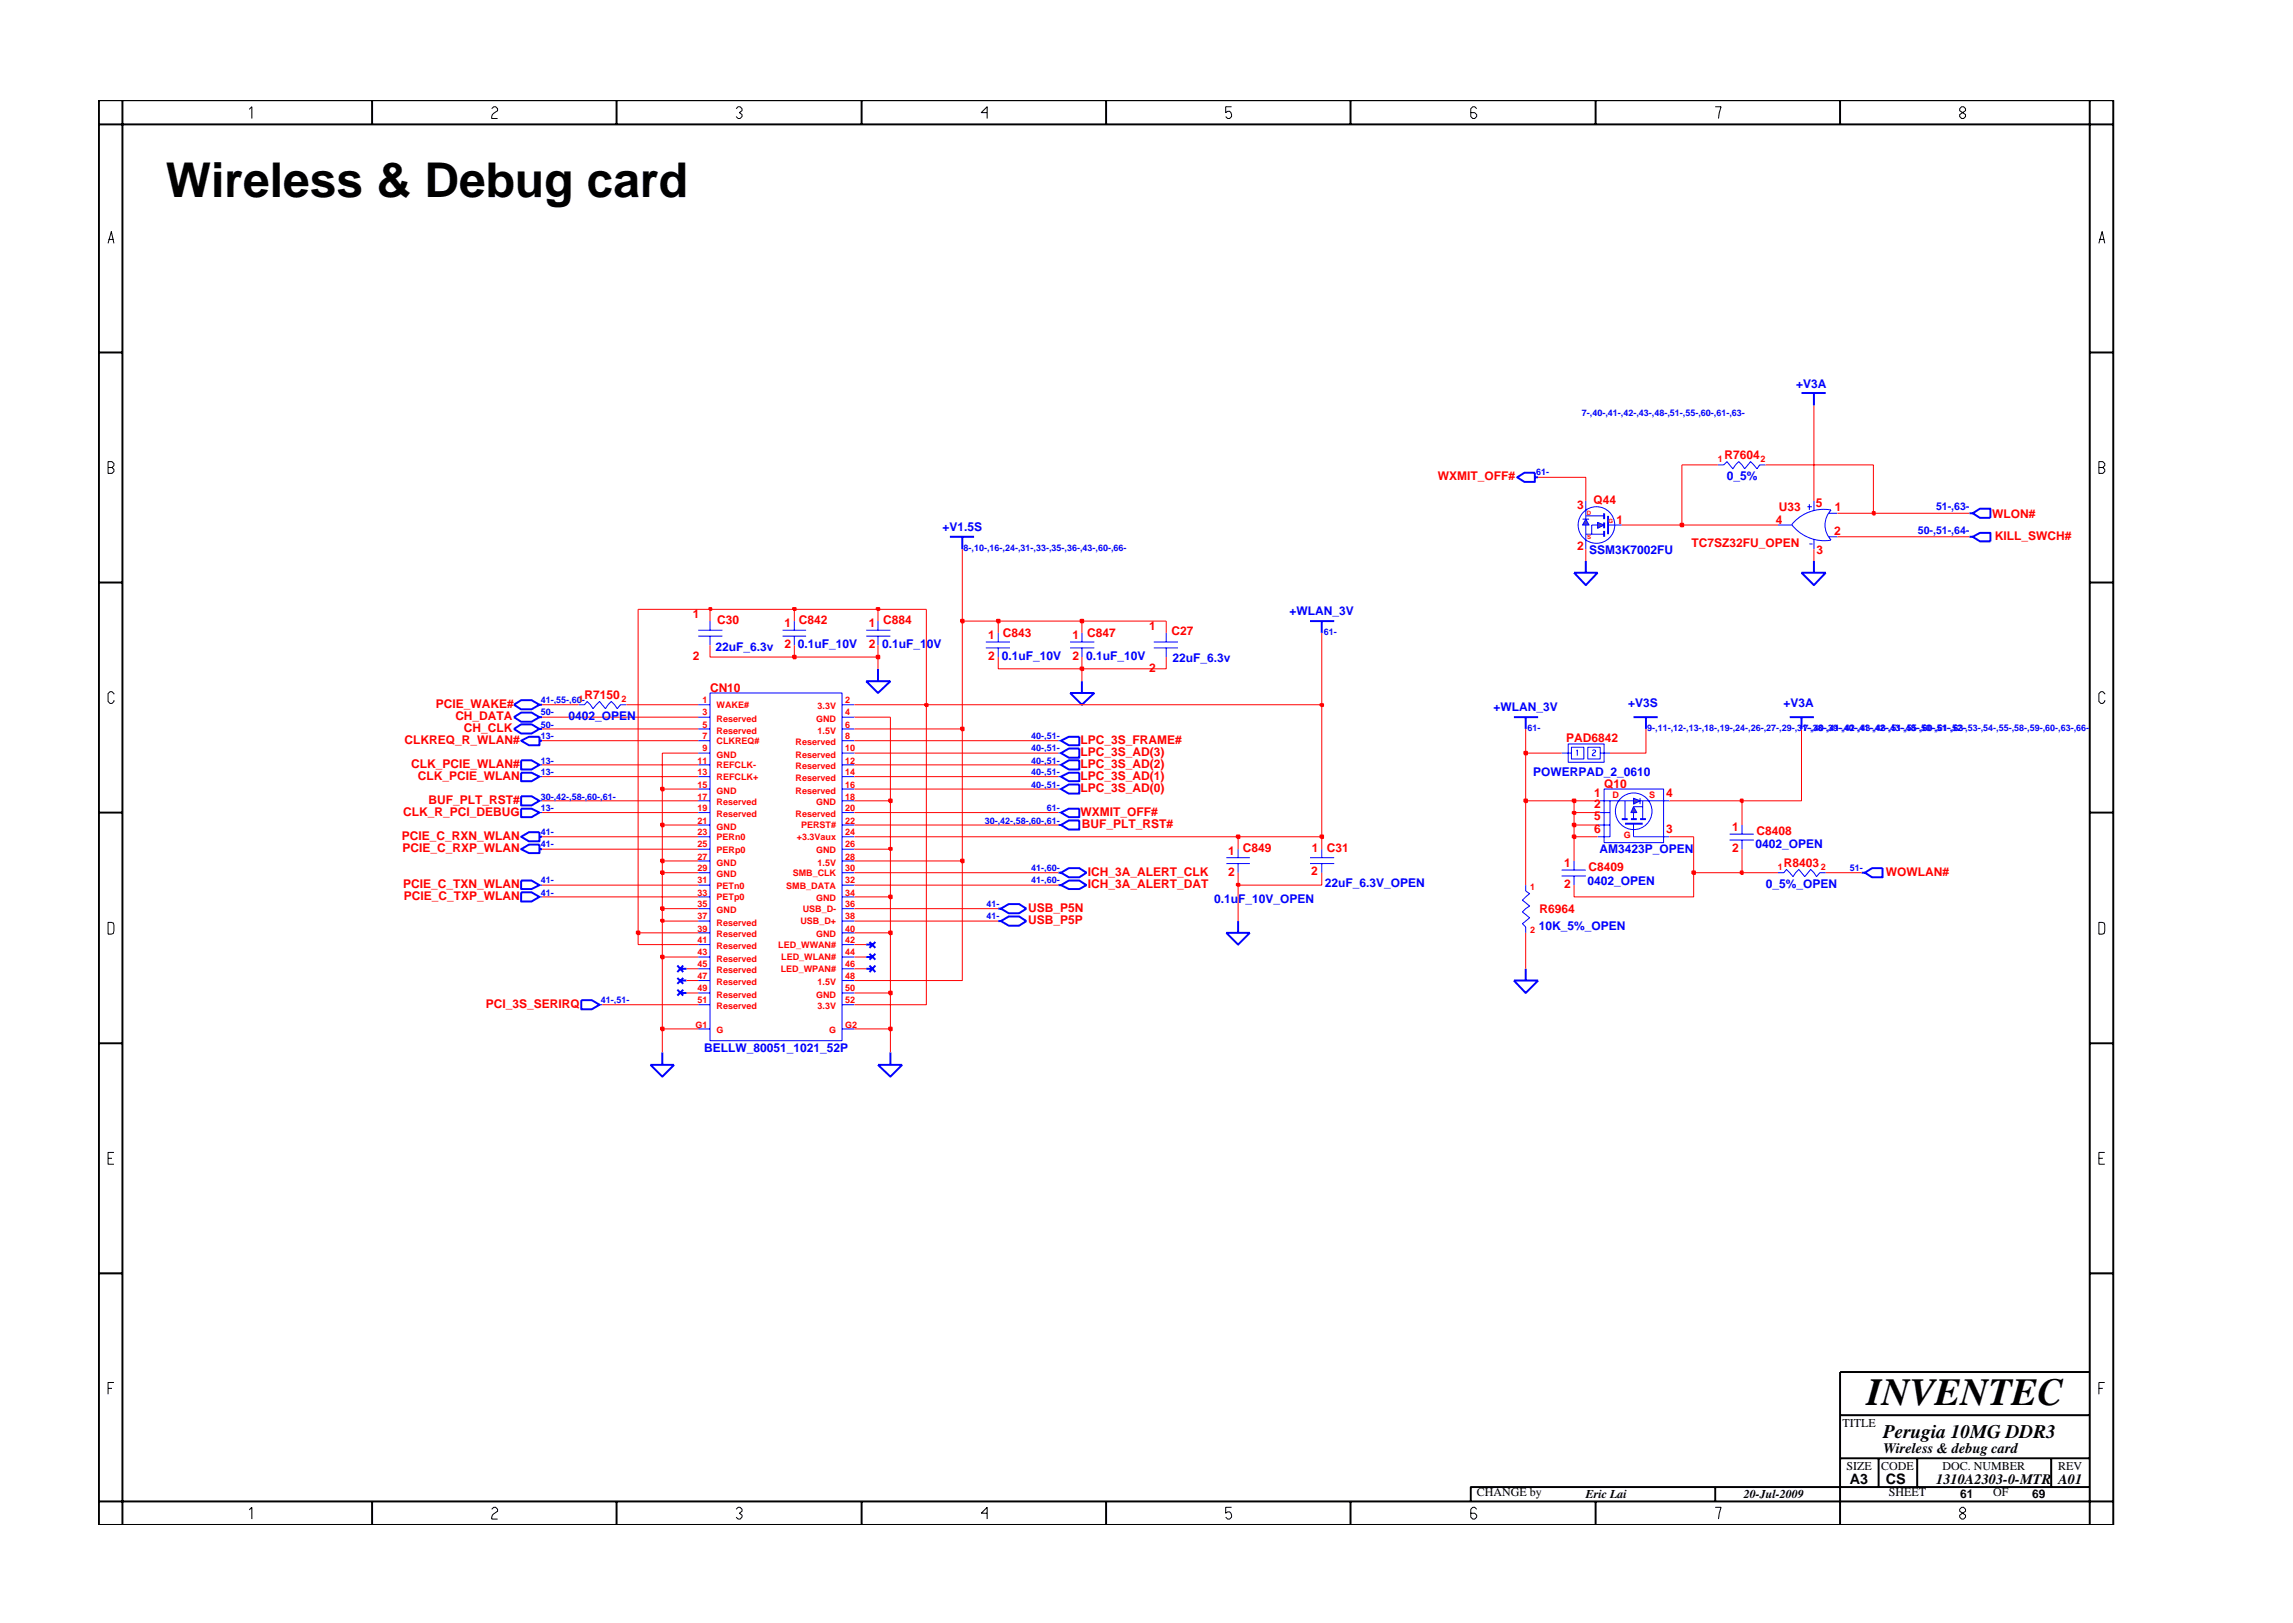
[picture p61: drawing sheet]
<svg xmlns="http://www.w3.org/2000/svg" width="297mm" height="210mm" viewBox="0 0 297 210" stroke-linecap="round" stroke-linejoin="round" font-family="sans-serif">
<defs><g id="words">
<text font-size="6.2" x="21.5" y="25.5">Wireless &amp; Debug card</text>
<text font-size="5" x="241.8" y="182">INVENTEC</text>
<text font-size="2.5" x="244" y="186.3">Perugia 10MG DDR3</text>
<g font-size="1.9">
<text x="244" y="188.2">Wireless &amp; debug card</text>
<text x="239.6" y="192.2">A3</text>
<text x="244.3" y="192.3">CS</text>
<text x="250.8" y="192.2">1310A2303-0-MTR A01</text>
</g>
<g font-size="1.6" fill="#00f">
<text x="232.7" y="50.3">+V3A</text>
<text x="223.7" y="62.2">0_5%</text>
<text x="122.1" y="68.8">+V1.5S</text>
<text x="205.9" y="71.8">SSM3K7002FU</text>
<text x="103.4" y="84">0.1uF_10V</text>
<text x="114.3" y="84">0.1uF_10V</text>
<text x="167.1" y="79.7">+WLAN_3V</text>
<text x="92.7" y="84.3">22uF_6.3v</text>
<text x="129.8" y="85.5">0.1uF_10V</text>
<text x="140.7" y="85.5">0.1uF_10V</text>
<text x="151.9" y="85.8">22uF_6.3v</text>
<text x="73.6" y="93.2">0402_OPEN</text>
<text x="193.5" y="92.1">+WLAN_3V</text>
<text x="210.9" y="91.5">+V3S</text>
<text x="231" y="91.5">+V3A</text>
<text x="198.6" y="100.5">POWERPAD_2_0610</text>
<text x="207.2" y="110.5">AM3423P_OPEN</text>
<text x="227.4" y="109.8">0402_OPEN</text>
<text x="157.3" y="116.9">0.1uF_10V_OPEN</text>
<text x="171.6" y="114.9">22uF_6.3V_OPEN</text>
<text x="205.6" y="114.6">0402_OPEN</text>
<text x="228.7" y="115">0_5%_OPEN</text>
<text x="199.3" y="120.4">10K_5%_OPEN</text>
<text x="91.2" y="136.3">BELLW_80051_1021_52P</text>
</g>
<g font-size="1.6" fill="#f00">
<text x="223.4" y="59.5">R7604</text>
<text x="186.3" y="62.2">WXMIT_OFF#</text>
<text x="204.3" y="66">3</text>
<text x="206.4" y="65.3">Q44</text>
<text x="235.2" y="65.7">5</text>
<text x="204.3" y="71.2">2</text>
<text x="209.4" y="67.8">1</text>
<text x="219.1" y="70.8">TC7SZ32FU_OPEN</text>
<text x="230.1" y="67.8">4</text>
<text x="230.4" y="66.2">U33</text>
<text x="235.3" y="71.7">3</text>
<text x="237.6" y="69.4">2</text>
<text x="237.7" y="66.2">1</text>
<text x="258.1" y="67.1">WLON#</text>
<text x="258.4" y="70">KILL_SWCH#</text>
<text x="89.8" y="80">1</text>
<text x="92.9" y="80.9">C30</text>
<text x="101.6" y="81.2">1 C842</text>
<text x="101.6" y="83.9">2</text>
<text x="112.5" y="81.2">1 C884</text>
<text x="112.5" y="83.9">2</text>
<text x="128" y="82.7">1 C843</text>
<text x="138.9" y="82.7">1 C847</text>
<text x="148.9" y="81.6">1</text>
<text x="151.8" y="82.3">C27</text>
<text x="89.8" y="85.5">2</text>
<text x="92" y="89.6">CN10</text>
<text x="128" y="85.5">2</text>
<text x="138.9" y="85.5">2</text>
<text x="148.9" y="87">2</text>
<text x="56.5" y="91.7">PCIE_WAKE#</text>
<text x="59" y="93.2">CH_DATA</text>
<text x="60.1" y="94.8">CH_CLK</text>
<text x="75.7" y="90.5">R7150</text>
<text x="52.4" y="96.4">CLKREQ_R_WLAN#</text>
<text x="53.3" y="99.5">CLK_PCIE_WLAN#</text>
<text x="54.1" y="101">CLK_PCIE_WLAN</text>
<text x="140" y="101">LPC_3S_AD(1)</text>
<text x="140" y="99.5">LPC_3S_AD(2)</text>
<text x="140" y="97.9">LPC_3S_AD(3)</text>
<text x="140" y="96.4">LPC_3S_FRAME#</text>
<text x="202.9" y="96.1">PAD6842</text>
<text x="52.2" y="105.7">CLK_R_PCI_DEBUG</text>
<text x="55.5" y="104.2">BUF_PLT_RST#</text>
<text x="140" y="105.7">WXMIT_OFF#</text>
<text x="140" y="102.6">LPC_3S_AD(0)</text>
<text x="140.2" y="107.3">BUF_PLT_RST#</text>
<text x="206.5" y="103.2">1</text>
<text x="206.5" y="104.7">2</text>
<text x="206.5" y="106.3">5</text>
<text x="206.5" y="107.9">6</text>
<text x="207.8" y="102.1">Q10</text>
<text x="215.8" y="107.9">3</text>
<text x="215.8" y="103.2">4</text>
<text x="224.4" y="107.6">1</text>
<text x="52.1" y="108.8">PCIE_C_RXN_WLAN</text>
<text x="52.1" y="110.3">PCIE_C_RXP_WLAN</text>
<text x="140.9" y="113.5">ICH_3A_ALERT_CLK</text>
<text x="159.1" y="110.8">1 C849</text>
<text x="159.1" y="113.5">2</text>
<text x="169.9" y="113.4">2</text>
<text x="169.9" y="110.4">1</text>
<text x="171.9" y="110.3">C31</text>
<text x="202.6" y="112.3">1</text>
<text x="205.8" y="112.8">C8409</text>
<text x="224.4" y="110.3">2</text>
<text x="227.5" y="108.1">C8408</text>
<text x="231.1" y="112.3">R8403</text>
<text x="244.3" y="113.5">WOWLAN#</text>
<text x="52.2" y="115">PCIE_C_TXN_WLAN</text>
<text x="52.3" y="116.6">PCIE_C_TXP_WLAN</text>
<text x="133.2" y="118.1">USB_P5N</text>
<text x="133.2" y="119.7">USB_P5P</text>
<text x="140.9" y="115">ICH_3A_ALERT_DAT</text>
<text x="199.4" y="118.3">R6964</text>
<text x="202.6" y="115">2</text>
<text x="63" y="130.6">PCI_3S_SERIRQ</text>
</g>
<g font-size="1.6">
<text x="238.7" y="184.8">TITLE</text>
<text x="239.2" y="190.4">SIZE</text>
<text x="243.7" y="190.4">CODE</text>
<text x="251.6" y="190.4">DOC. NUMBER</text>
<text x="266.6" y="190.4">REV</text>
<text x="191.3" y="193.9">CHANGE by</text>
<text x="205.4" y="194.1">Eric Lai</text>
<text x="225.9" y="194.1">20-Jul-2009</text>
<text x="244.7" y="193.9">SHEET</text>
<text x="253.9" y="194.1">61</text>
<text x="258.2" y="193.9">OF</text>
<text x="263.3" y="194.1">69</text>
</g>
<g font-size="1.4" fill="#00f">
<text x="248.4" y="69.2">50-,51-,64-</text>
<text x="250.8" y="66.1">51-,63-</text>
</g>
<g font-size="1.2" fill="#00f">
<text x="204.9" y="53.9">7-,40-,41-,42-,43-,48-,51-,55-,60-,61-,63-</text>
<text x="199" y="61.6">61-</text>
<text x="124.8" y="71.4">8-,10-,16-,24-,31-,33-,35-,36-,43-,60-,66-</text>
<text x="171.5" y="82.3">61-</text>
<text x="70" y="91.1">41-,55-,60-</text>
<text x="70" y="94.3">50-</text>
<text x="70" y="92.7">50-</text>
<text x="70" y="95.8">13-</text>
<text x="133.6" y="95.8">40-,51-</text>
<text x="197.9" y="94.7">61-</text>
<text x="213.4" y="94.7">9-,11-,12-,13-,18-,19-,24-,26-,27-,29-,31-,38-,39-,40-,41-,42-,43-,48-,50-,51-,52-,53-,54-,55-,58-,59-,60-,63-,66-</text>
<text x="233.6" y="94.7">7-,40-,41-,42-,43-,48-,51-,55-,60-,61-,63-</text>
<text x="70" y="100.4">13-</text>
<text x="70" y="98.9">13-</text>
<text x="133.6" y="97.3">40-,51-</text>
<text x="133.6" y="98.9">40-,51-</text>
<text x="133.6" y="100.4">40-,51-</text>
<text x="70" y="103.6">30-,42-,58-,60-,61-</text>
<text x="70" y="105.1">13-</text>
<text x="127.6" y="106.7">30-,42-,58-,60-,61-</text>
<text x="133.6" y="102.1">40-,51-</text>
<text x="135.6" y="105.1">61-</text>
<text x="70" y="108.2">41-</text>
<text x="70" y="109.8">41-</text>
<text x="133.6" y="112.9">41-,60-</text>
<text x="239.6" y="112.9">51-</text>
<text x="70" y="114.4">41-</text>
<text x="70" y="116">41-</text>
<text x="127.8" y="119.1">41-</text>
<text x="127.8" y="117.5">41-</text>
<text x="133.6" y="114.4">41-,60-</text>
<text x="77.8" y="130">41-,51-</text>
</g>
<g font-size="1.2" fill="#f00">
<text x="222.5" y="59.9">1</text>
<text x="228.1" y="59.9">2</text>
<text x="75" y="91">1</text>
<text x="80.5" y="91">2</text>
<text x="91" y="92.7">3</text>
<text x="91" y="95.8">7</text>
<text x="91" y="94.3">5</text>
<text x="91" y="91.1">1</text>
<text x="92.8" y="93.5">Reserved</text>
<text x="92.8" y="95">Reserved</text>
<text x="92.8" y="91.7">WAKE#</text>
<text x="105.7" y="93.5">GND</text>
<text x="105.9" y="91.9">3.3V</text>
<text x="105.9" y="95">1.5V</text>
<text x="109.5" y="92.7">4</text>
<text x="109.5" y="91.1">2</text>
<text x="109.5" y="94.3">6</text>
<text x="109.5" y="95.8">8</text>
<text x="90.3" y="100.4">13</text>
<text x="90.3" y="98.9">11</text>
<text x="91" y="97.3">9</text>
<text x="92.8" y="99.5">REFCLK-</text>
<text x="92.8" y="98.2">GND</text>
<text x="92.8" y="96.4">CLKREQ#</text>
<text x="92.8" y="101.1">REFCLK+</text>
<text x="103.1" y="101.2">Reserved</text>
<text x="103.1" y="98.2">Reserved</text>
<text x="103.1" y="99.7">Reserved</text>
<text x="103.1" y="96.5">Reserved</text>
<text x="109.5" y="98.9">12</text>
<text x="109.5" y="100.4">14</text>
<text x="109.5" y="97.3">10</text>
<text x="90.3" y="102.1">15</text>
<text x="90.3" y="103.6">17</text>
<text x="90.3" y="105.1">19</text>
<text x="90.3" y="106.7">21</text>
<text x="92.8" y="102.8">GND</text>
<text x="92.8" y="104.3">Reserved</text>
<text x="92.8" y="105.9">Reserved</text>
<text x="92.8" y="107.5">GND</text>
<text x="103.1" y="102.8">Reserved</text>
<text x="103.1" y="105.9">Reserved</text>
<text x="103.8" y="107.3">PERST#</text>
<text x="105.7" y="104.3">GND</text>
<text x="109.5" y="102.1">16</text>
<text x="109.5" y="103.6">18</text>
<text x="109.5" y="105.1">20</text>
<text x="109.5" y="106.7">22</text>
<text x="208.9" y="103.4">D</text>
<text x="213.6" y="103.4">S</text>
<text x="90.3" y="112.9">29</text>
<text x="90.3" y="111.4">27</text>
<text x="90.3" y="108.2">23</text>
<text x="90.3" y="109.8">25</text>
<text x="92.8" y="113.7">GND</text>
<text x="92.8" y="112.1">GND</text>
<text x="92.8" y="108.8">PERn0</text>
<text x="92.8" y="110.4">PERp0</text>
<text x="102.7" y="113.5">SMB_CLK</text>
<text x="103.2" y="108.8">+3.3Vaux</text>
<text x="105.7" y="110.5">GND</text>
<text x="105.9" y="112.1">1.5V</text>
<text x="109.5" y="111.4">28</text>
<text x="109.5" y="109.8">26</text>
<text x="109.5" y="108.2">24</text>
<text x="109.5" y="112.9">30</text>
<text x="210.4" y="108.5">G</text>
<text x="230.3" y="112.7">1</text>
<text x="235.9" y="112.7">2</text>
<text x="90.3" y="117.5">35</text>
<text x="90.3" y="119.1">37</text>
<text x="90.3" y="114.4">31</text>
<text x="90.3" y="116">33</text>
<text x="92.8" y="118.3">GND</text>
<text x="92.8" y="119.9">Reserved</text>
<text x="92.8" y="115.1">PETn0</text>
<text x="92.8" y="116.6">PETp0</text>
<text x="101.8" y="115.1">SMB_DATA</text>
<text x="103.7" y="119.8">USB_D+</text>
<text x="104" y="118.2">USB_D-</text>
<text x="105.7" y="116.8">GND</text>
<text x="109.5" y="116">34</text>
<text x="109.5" y="114.4">32</text>
<text x="109.5" y="119.1">38</text>
<text x="109.5" y="117.5">36</text>
<text x="198.2" y="115.3">1</text>
<text x="90.3" y="120.7">39</text>
<text x="90.3" y="122.2">41</text>
<text x="90.3" y="123.7">43</text>
<text x="90.3" y="125.3">45</text>
<text x="92.8" y="121.4">Reserved</text>
<text x="92.8" y="123">Reserved</text>
<text x="92.8" y="124.6">Reserved</text>
<text x="100.8" y="122.8">LED_WWAN#</text>
<text x="101.1" y="125.9">LED_WPAN#</text>
<text x="101.2" y="124.4">LED_WLAN#</text>
<text x="105.7" y="121.4">GND</text>
<text x="109.5" y="120.7">40</text>
<text x="109.5" y="123.7">44</text>
<text x="109.5" y="125.3">46</text>
<text x="109.5" y="122.2">42</text>
<text x="198.2" y="120.8">2</text>
<text x="90.3" y="126.9">47</text>
<text x="90.3" y="128.4">49</text>
<text x="90.3" y="130">51</text>
<text x="92.8" y="126.1">Reserved</text>
<text x="92.8" y="127.6">Reserved</text>
<text x="92.8" y="129.2">Reserved</text>
<text x="92.8" y="130.8">Reserved</text>
<text x="105.7" y="129.2">GND</text>
<text x="105.9" y="127.6">1.5V</text>
<text x="105.9" y="130.8">3.3V</text>
<text x="109.5" y="126.9">48</text>
<text x="109.5" y="130">52</text>
<text x="109.5" y="128.4">50</text>
<text x="90.1" y="133.1">G1</text>
<text x="92.8" y="133.9">G</text>
<text x="107.4" y="133.9">G</text>
<text x="109.5" y="133.1">G2</text>
</g>
<g font-size=".8" fill="#f00">
<text x="205.5" y="66.7">D</text>
<text x="205.6" y="69.8">S</text>
<text x="208.4" y="67.8">G</text>
</g>
</g></defs>
<path d="M208.3 66.8v2.4M67.5 100.1h1.4l1 .5-1 .6h-1.4z" fill="none" stroke="#00f" stroke-width=".25"/>
<path d="M208.3 68h1.8M69.9 100.6h.3" fill="none" stroke="#00f" stroke-width=".13"/>
<path d="M205.4 67.3l.5 .7h-.9z" fill="#3c3cc8"/>
<path d="M205 67.3h.9M205.4 67.3l.5 .7h-.9z" fill="none" stroke="#00f" stroke-width=".13"/>
<path d="M207 67.7l.8 .3-.8 .4z" fill="#3c3cc8"/>
<g fill="none" stroke="#00f" stroke-width=".13">
<path d="M205.4 69.2h2.4M205.4 66.8h2.4M205.4 64.9v2.4M205.4 68v3.1M207 67.7l.8 .3-.8 .4zM207 68h-.8v1.2M222.5 60.2h.8l.4-.4 .8 .9 .7-.9 .8 .9 .8-.9 .8 .9 .4-.5h.7M230.3 68h1.8M232.1 68a5.3 5.3 0 0 1 5.1-1.9 2.79 2.79 0 0 0 0 3.9M232.1 68a5.3 5.3 0 0 0 5.1 2M234.1 65.6h.6M234.4 65.3v.8"/>
<path d="M234.4 70.5h.4M235 64.9v1.3M235 69.9v1.2M236.9 66.5h1.1M236.9 69.5h1.1M69.9 99.1h.3M75 91.3h.7l.4-.4 .7 .9 .9-.9 .7 .9 .8-.9 .8 .9 .4-.5h.7M90.5 91.3h1.5M90.5 92.9h1.5M90.5 96h1.5M90.5 99.1h1.5M90.5 94.4h1.5"/>
<path d="M90.5 97.6h1.5M90.5 81.6h3.1M90.5 82.4h3.1M92 89.8h17.1v45h-17.1zM92 80.5v1.1M92 82.4v1.2M101.4 81.6h3M101.4 82.4h3M102.9 80.5v1.1M102.9 82.4v1.2M109.1 91.3h1.6M109.1 92.9h1.6"/>
<path d="M109.1 96h1.6M109.1 99.1h1.6M109.1 94.4h1.6M109.1 97.6h1.6M112.2 81.6h3.1M112.2 82.4h3.1M113.7 80.5v1.1M113.7 82.4v1.2M127.7 83.2h3.1M127.7 83.9h3.1M129.3 82v1.2M129.3 83.9v1.2"/>
<path d="M137.1 96h.3M137.1 99.1h.3M149.5 83.2h3.1M149.5 83.9h3.1M151.1 82v1.2M151.1 83.9v1.2M202.3 97.6h1.3M203.1 96.4h4.7v2.3h-4.7zM203.6 96.8h1.6v1.5h-1.6zM204.2 97.3l.1-.2v.8M205.7 96.8h1.6v1.5h-1.6zM206.3 97.2l.1-.1 .3 .1v.2l-.4 .3v.2h.4"/>
<path d="M207.3 97.6h1.3M69.9 114.7h.3M69.9 116.2h.3M69.9 103.7h.3M90.5 100.6h1.5M90.5 108.4h1.5M90.5 110h1.5M90.5 114.7h1.5M90.5 116.2h1.5M90.5 103.7h1.5M90.5 105.3h1.5M90.5 102.2h1.5"/>
<path d="M90.5 106.9h1.5M90.5 111.5h1.5M90.5 113.1h1.5M90.5 117.7h1.5M90.5 119.3h1.5M109.1 100.6h1.6M109.1 108.4h1.6M109.1 110h1.6M109.1 114.7h1.6M109.1 116.2h1.6M109.1 103.7h1.6M109.1 105.3h1.6"/>
<path d="M109.1 102.2h1.6M109.1 106.9h1.6M109.1 111.5h1.6M109.1 113.1h1.6M109.1 117.7h1.6M109.1 119.3h1.6M137.1 100.6h.3M137.1 105.3h.3M137.1 102.2h.3M169.7 111.1h3.1M169.7 111.9h3.1M171.2 110v1.1"/>
<path d="M171.2 111.9v1.2M202.3 112.7h3.1M202.3 113.5h3.1M203.9 111.5v1.2M203.9 113.5v1.2M211.6 106.7v1.7M224.1 108.1h3.1M224.1 108.8h3.1M225.7 106.9v1.2M225.7 108.8v1.2M230.3 113.1h.8l.3-.5 .9 1 .7-1 .8 1 .8-1 .7 1 .4-.5h.8M77.7 130.2h.3"/>
<path d="M90.5 120.8h1.5M90.5 122.4h1.5M90.5 124h1.5M90.5 125.5h1.5M90.5 127h1.5M90.5 128.6h1.5M90.5 130.2h1.5M90.5 133.3h1.5M109.1 120.8h1.6M109.1 122.4h1.6M109.1 124h1.6M109.1 125.5h1.6"/>
<path d="M109.1 127h1.6M109.1 128.6h1.6M109.1 130.2h1.6M109.1 133.3h1.6"/>
<circle cx="206.8" cy="68" r="2.37"/>
</g>
<g fill="none" stroke="#00f" stroke-width=".25">
<path d="M123 69.5h3.2M124.7 69.5v1.6M196.5 61.8l1-.6h1.3v1.2h-1.3zM198.8 61.8h.4M203.9 74.2h3.1l-1.6 1.6zM205.4 72.7v1.5M207.8 66.5v.8M207.8 67.7v.7M207.8 68.8v.7M233.4 74.2h3.1l-1.5 1.6zM235 72.7v1.5M255.1 69.5h.5"/>
<path d="M255.1 66.5h.5M255.6 69.5l.9-.5h1.3v1.1h-1.3zM255.6 66.5l.9-.6h1.3v1.2h-1.3zM66.6 91.3l.9-.6h1.4l1 .6-1 .6h-1.4zM66.6 92.9l.9-.6h1.4l1 .6-1 .6h-1.4zM67.5 98.5h1.4l1 .6-1 .6h-1.4zM67.5 96l1-.6h1.4v1.1h-1.4zM69.9 91.3h.3M69.9 92.9h.3M69.9 96h.3M112.2 88.3h3.1l-1.6 1.5zM113.7 86.6v1.7"/>
<path d="M137.4 96l1.1-.6h1.3v1.1h-1.3zM137.4 99.1l1.1-.6h1.3v1.2h-1.3zM138.6 89.8h3.2l-1.6 1.5zM140.2 88.3v1.5M169.7 80.5h3.1M171.2 80.5v1.5M196.1 92.9h3.1M197.6 92.9v1.5M211.6 92.9h3.1M213.2 92.9v1.5M67.5 110l1-.6h1.4v1.1h-1.4zM67.5 114.1h1.4l1 .6-1 .5h-1.4z"/>
<path d="M67.5 103.2h1.4l1 .5-1 .6h-1.4zM67.5 108.4l1-.6h1.4v1.2h-1.4zM67.5 115.6h1.4l1 .6-1 .6h-1.4zM69.9 110h.3M69.9 108.4h.3M129.3 119.3h.4M129.3 117.7h.4M129.7 119.3l1-.6h1.3l1 .6-1 .6h-1.3zM129.7 117.7l1-.6h1.3l1 .6-1 .6h-1.3zM137.1 113.1h.3M137.1 106.9h.3M137.4 102.2l1.1-.6h1.3v1.2h-1.3z"/>
<path d="M137.4 113.1l1.1-.6h1.3l.9 .6-.9 .6h-1.3zM137.4 100.6l1.1-.5h1.3v1.1h-1.3zM137.4 106.9l1.1-.6h1.3v1.2h-1.3zM137.4 105.3l1.1-.5h1.3v1.1h-1.3zM210.5 106.7h2.3M241.2 113.1h.4M241.6 113.1l.9-.6h1.4v1.2h-1.4zM75.3 129.6h1.4l1 .6-1 .6h-1.4zM87.7 128.2l.8 .8M87.7 126.7l.8 .8M87.7 125.1l.8 .8M88.2 128.6h.7"/>
<path d="M88.2 127h.7M88.2 125.5h.7M88.5 128.2l-.8 .8M88.5 126.7l-.8 .8M88.5 125.1l-.8 .8M112.2 124h.8M112.2 125.5h.8M112.2 122.4h.8M112.6 123.6l.8 .7M112.6 122l.8 .8M112.6 125.1l.8 .8M113.4 123.6l-.8 .7"/>
<path d="M113.4 122l-.8 .8M113.4 125.1l-.8 .8M113.7 138h3.2l-1.6 1.5zM115.3 136.3v1.7M196.1 127h3.1l-1.6 1.6zM197.6 125.5v1.5"/>
</g>
<path d="M211.6 103.4l.9 .3-.9 .5z" fill="#3c3cc8"/>
<path d="M211.6 103.4l.9 .3-.9 .5zM212.5 103.4v.8" fill="none" stroke="#00f" stroke-width=".13"/>
<path d="M211.6 104.5l.4 .8h-.7z" fill="#3c3cc8"/>
<g fill="none" stroke="#00f" stroke-width=".13">
<path d="M137.1 97.6h.3M138.6 83.2h3.2M138.6 83.9h3.2M140.2 82v1.2M140.2 83.9v1.2M69.9 105.3h.3M158.9 111.1h3M158.9 111.9h3M160.4 110v1.1M160.4 111.9v1.2M197.6 114.7v.7l.5 .4-.9 .8 .9 .8-.9 .7 .9 .8-.9 .8 .4 .4v.7M207 103.7h4.6"/>
<path d="M207 106.9h1.6M207 105.3h1.6M207.8 102.2h7.7v7h-7.7zM208.6 103.7v4.7h-1.6M210.5 103.7v2.4M211.6 104.5l.4 .8h-.7zM211.6 104.5h1.2M211.6 105.3v.8M211.6 108.4h4.7M212.5 103.7h3.8M212.8 103.7v2.4"/>
<circle cx="211.6" cy="105.1" r="2.37"/>
</g>
<g fill="none" stroke="#00f" stroke-width=".25">
<path d="M233.4 50.9h3.1M235 50.9v1.6M66.6 94.4l.9-.6h1.4l1 .6-1 .6h-1.4zM69.9 94.4h.3M137.4 97.6l1.1-.6h1.3v1.2h-1.3zM231.8 92.9h3.2M233.4 92.9v1.5M67.5 104.8h1.4l1 .5-1 .6h-1.4zM137.1 114.7h.3M137.4 114.7l1.1-.6h1.3l.9 .6-.9 .5h-1.3zM160.4 119.3v1.5M210.1 106.1h.7"/>
<path d="M211.3 106.1h.7M212.5 106.1h.7M84.3 138h3l-1.5 1.5zM85.8 136.3v1.7M158.9 120.8h3l-1.5 1.6z"/>
</g>
<path d="M85.8 133.3v3M115.3 133.3v3" fill="none" stroke="#f00" stroke-width=".13"/>
<path d="M85.6 133.1h.4v.4h-.4z" fill="#8e2323"/>
<path d="M85.6 133.1h.4v.4h-.4z" fill="none" stroke="#f00" stroke-width=".25"/>
<path d="M85.8 124v9.3h4.7M110.7 133.3h4.6" fill="none" stroke="#f00" stroke-width=".13"/>
<path d="M115.2 133.1h.3v.4h-.3z" fill="#8e2323"/>
<path d="M115.2 133.1h.3v.4h-.3z" fill="none" stroke="#f00" stroke-width=".25"/>
<path d="M120 91.3v38.9h-9.3M78 130.2h12.5M88.9 128.6h1.6M110.7 128.6h4.6v4.7" fill="none" stroke="#f00" stroke-width=".13"/>
<path d="M115.2 128.5h.3v.3h-.3z" fill="#8e2323"/>
<path d="M115.2 128.5h.3v.3h-.3z" fill="none" stroke="#f00" stroke-width=".25"/>
<path d="M124.7 111.5v15.5h-14M88.9 127h1.6M88.9 125.5h1.6M110.7 125.5h1.5M115.3 120.8v7.8M197.6 120.8v4.7" fill="none" stroke="#f00" stroke-width=".13"/>
<path d="M85.6 123.8h.4v.3h-.4z" fill="#8e2323"/>
<path d="M85.6 123.8h.4v.3h-.4z" fill="none" stroke="#f00" stroke-width=".25"/>
<path d="M85.8 119.3v4.7h4.7M82.7 120.8v1.6h7.8M110.7 124h1.5M110.7 122.4h1.5" fill="none" stroke="#f00" stroke-width=".13"/>
<path d="M82.5 120.7h.3v.3h-.3z" fill="#8e2323"/>
<path d="M82.5 120.7h.3v.3h-.3z" fill="none" stroke="#f00" stroke-width=".25"/>
<path d="M82.7 78.9v41.9h7.8M110.7 120.8h4.6" fill="none" stroke="#f00" stroke-width=".13"/>
<path d="M115.2 120.7h.3v.3h-.3z" fill="#8e2323"/>
<path d="M115.2 120.7h.3v.3h-.3z" fill="none" stroke="#f00" stroke-width=".25"/>
<path d="M115.3 116.2v4.6" fill="none" stroke="#f00" stroke-width=".13"/>
<path d="M85.6 119.2h.4v.2h-.4z" fill="#8e2323"/>
<path d="M85.6 119.2h.4v.2h-.4z" fill="none" stroke="#f00" stroke-width=".25"/>
<path d="M85.8 117.7v1.6h4.7M110.7 119.3h18.6M160.4 114.7v4.6" fill="none" stroke="#f00" stroke-width=".13"/>
<path d="M85.6 117.5h.4v.4h-.4z" fill="#8e2323"/>
<path d="M85.6 117.5h.4v.4h-.4z" fill="none" stroke="#f00" stroke-width=".25"/>
<path d="M70.2 116.2h20.3M85.8 113.1v4.6h4.7M110.7 117.7h18.6M110.7 116.2h4.6" fill="none" stroke="#f00" stroke-width=".13"/>
<path d="M115.2 116h.3v.4h-.3z" fill="#8e2323"/>
<path d="M115.2 116h.3v.4h-.3z" fill="none" stroke="#f00" stroke-width=".25"/>
<path d="M70.2 114.7h20.3M110.7 114.7h26.4M115.3 110v6.2M219.4 113.1v3.1h-15.5v-1.5" fill="none" stroke="#f00" stroke-width=".13"/>
<path d="M160.2 114.5h.4v.3h-.4z" fill="#8e2323"/>
<path d="M160.2 114.5h.4v.3h-.4z" fill="none" stroke="#f00" stroke-width=".25"/>
<path d="M160.4 113.1v1.6h10.8v-1.6M197.6 103.7v11" fill="none" stroke="#f00" stroke-width=".13"/>
<path d="M85.6 112.9h.4v.3h-.4z" fill="#8e2323"/>
<path d="M85.6 112.9h.4v.3h-.4z" fill="none" stroke="#f00" stroke-width=".25"/>
<path d="M85.8 111.5v1.6h4.7M110.7 113.1h26.4" fill="none" stroke="#f00" stroke-width=".13"/>
<path d="M219.2 112.9h.4v.3h-.4z" fill="#8e2323"/>
<path d="M219.2 112.9h.4v.3h-.4z" fill="none" stroke="#f00" stroke-width=".25"/>
<path d="M219.4 108.4v4.7h6.3" fill="none" stroke="#f00" stroke-width=".13"/>
<path d="M225.5 112.9h.2v.3h-.2z" fill="#8e2323"/>
<path d="M225.5 112.9h.2v.3h-.2z" fill="none" stroke="#f00" stroke-width=".25"/>
<path d="M225.7 110v3.1h4.6M236.5 113.1h4.7" fill="none" stroke="#f00" stroke-width=".13"/>
<path d="M85.6 111.4h.4v.3h-.4z" fill="#8e2323"/>
<path d="M85.6 111.4h.4v.3h-.4z" fill="none" stroke="#f00" stroke-width=".25"/>
<path d="M85.8 106.9v4.6h4.7M110.7 111.5h14" fill="none" stroke="#f00" stroke-width=".13"/>
<path d="M124.5 111.4h.3v.3h-.3z" fill="#8e2323"/>
<path d="M124.5 111.4h.3v.3h-.3z" fill="none" stroke="#f00" stroke-width=".25"/>
<path d="M124.7 94.4v17.1M70.2 110h20.3M110.7 110h4.6M203.9 108.4v3.1" fill="none" stroke="#f00" stroke-width=".13"/>
<path d="M115.2 109.8h.3v.3h-.3z" fill="#8e2323"/>
<path d="M115.2 109.8h.3v.3h-.3z" fill="none" stroke="#f00" stroke-width=".25"/>
<path d="M70.2 108.4h20.3M110.7 108.4h49.7v1.6M115.3 103.7v6.3M171.2 108.4v1.6" fill="none" stroke="#f00" stroke-width=".13"/>
<path d="M160.2 108.2h.4v.4h-.4z" fill="#8e2323"/>
<path d="M160.2 108.2h.4v.4h-.4z" fill="none" stroke="#f00" stroke-width=".25"/>
<path d="M160.4 108.4h10.8" fill="none" stroke="#f00" stroke-width=".13"/>
<path d="M171.1 108.2h.3v.4h-.3z" fill="#8e2323"/>
<path d="M171.1 108.2h.3v.4h-.3z" fill="none" stroke="#f00" stroke-width=".25"/>
<path d="M171.2 91.3v17.1" fill="none" stroke="#f00" stroke-width=".13"/>
<path d="M203.7 108.2h.4v.4h-.4z" fill="#8e2323"/>
<path d="M203.7 108.2h.4v.4h-.4z" fill="none" stroke="#f00" stroke-width=".25"/>
<path d="M203.9 106.9v1.5h3.1M216.3 108.4h3.1" fill="none" stroke="#f00" stroke-width=".13"/>
<path d="M85.6 106.7h.4v.3h-.4z" fill="#8e2323"/>
<path d="M85.6 106.7h.4v.3h-.4z" fill="none" stroke="#f00" stroke-width=".25"/>
<path d="M85.8 102.2v4.7h4.7M110.7 106.9h26.4" fill="none" stroke="#f00" stroke-width=".13"/>
<path d="M203.7 106.7h.4v.3h-.4z" fill="#8e2323"/>
<path d="M203.7 106.7h.4v.3h-.4z" fill="none" stroke="#f00" stroke-width=".25"/>
<path d="M70.2 105.3h20.3M110.7 105.3h26.4M203.9 105.3v1.6h3.1M225.7 103.7v3.2" fill="none" stroke="#f00" stroke-width=".13"/>
<path d="M203.7 105.2h.4v.2h-.4z" fill="#8e2323"/>
<path d="M203.7 105.2h.4v.2h-.4z" fill="none" stroke="#f00" stroke-width=".25"/>
<path d="M70.2 103.7h20.3M110.7 103.7h4.6M203.9 103.7v1.6h3.1" fill="none" stroke="#f00" stroke-width=".13"/>
<path d="M115.2 103.6h.3v.3h-.3z" fill="#8e2323"/>
<path d="M115.2 103.6h.3v.3h-.3z" fill="none" stroke="#f00" stroke-width=".25"/>
<path d="M115.3 92.9v10.8" fill="none" stroke="#f00" stroke-width=".13"/>
<path d="M197.5 103.6h.3v.3h-.3z" fill="#8e2323"/>
<path d="M197.5 103.6h.3v.3h-.3z" fill="none" stroke="#f00" stroke-width=".25"/>
<path d="M197.6 97.6v6.1h6.3" fill="none" stroke="#f00" stroke-width=".13"/>
<path d="M203.7 103.6h.4v.3h-.4z" fill="#8e2323"/>
<path d="M203.7 103.6h.4v.3h-.4z" fill="none" stroke="#f00" stroke-width=".25"/>
<path d="M203.9 103.7h3.1M216.3 103.7h9.4" fill="none" stroke="#f00" stroke-width=".13"/>
<path d="M225.5 103.6h.2v.3h-.2z" fill="#8e2323"/>
<path d="M225.5 103.6h.2v.3h-.2z" fill="none" stroke="#f00" stroke-width=".25"/>
<path d="M233.4 94.4v9.3h-7.7" fill="none" stroke="#f00" stroke-width=".13"/>
<path d="M85.6 102.1h.4v.3h-.4z" fill="#8e2323"/>
<path d="M85.6 102.1h.4v.3h-.4z" fill="none" stroke="#f00" stroke-width=".25"/>
<path d="M70.2 99.1h20.3M90.5 97.6h-4.7v4.6h4.7M110.7 99.1h26.4M110.7 97.6h26.4M70.2 100.6h20.3M110.7 102.2h26.4M110.7 100.6h26.4" fill="none" stroke="#f00" stroke-width=".13"/>
<path d="M197.5 97.4h.3v.3h-.3z" fill="#8e2323"/>
<path d="M197.5 97.4h.3v.3h-.3z" fill="none" stroke="#f00" stroke-width=".25"/>
<path d="M70.2 96h20.3M70.2 94.4h20.3M110.7 96h26.4M110.7 94.4h14M197.6 94.4v3.2h4.7M213.2 94.4v3.2h-4.6" fill="none" stroke="#f00" stroke-width=".13"/>
<path d="M124.5 94.3h.3v.3h-.3z" fill="#8e2323"/>
<path d="M124.5 94.3h.3v.3h-.3z" fill="none" stroke="#f00" stroke-width=".25"/>
<path d="M70.2 92.9h20.3M70.2 91.3h4.8M81.1 91.3h9.4M110.7 92.9h4.6M110.7 91.3h9.3M124.7 80.5v13.9" fill="none" stroke="#f00" stroke-width=".13"/>
<path d="M119.8 91.2h.4v.3h-.4z" fill="#8e2323"/>
<path d="M119.8 91.2h.4v.3h-.4z" fill="none" stroke="#f00" stroke-width=".25"/>
<path d="M120 78.9v12.4h51.2" fill="none" stroke="#f00" stroke-width=".13"/>
<path d="M171.1 91.2h.3v.3h-.3z" fill="#8e2323"/>
<path d="M171.1 91.2h.3v.3h-.3z" fill="none" stroke="#f00" stroke-width=".25"/>
<path d="M113.7 85.1v1.5M129.3 85.1v1.5h10.9v1.7M171.2 82v9.3" fill="none" stroke="#f00" stroke-width=".13"/>
<path d="M140 86.5h.3v.3h-.3z" fill="#8e2323"/>
<path d="M140 86.5h.3v.3h-.3z" fill="none" stroke="#f00" stroke-width=".25"/>
<path d="M92 83.6v1.5h10.9M140.2 85.1v1.5h10.9v-1.5" fill="none" stroke="#f00" stroke-width=".13"/>
<path d="M102.7 84.9h.4v.4h-.4z" fill="#8e2323"/>
<path d="M102.7 84.9h.4v.4h-.4z" fill="none" stroke="#f00" stroke-width=".25"/>
<path d="M102.9 83.6v1.5h10.8" fill="none" stroke="#f00" stroke-width=".13"/>
<path d="M113.6 84.9h.3v.4h-.3z" fill="#8e2323"/>
<path d="M113.6 84.9h.3v.4h-.3z" fill="none" stroke="#f00" stroke-width=".25"/>
<path d="M92 78.9v1.6M102.9 78.9v1.6M113.7 78.9v1.6M113.7 83.6v1.5M129.3 80.5v1.5M140.2 80.5v1.5M151.1 80.5v1.5" fill="none" stroke="#f00" stroke-width=".13"/>
<path d="M124.5 80.3h.3v.3h-.3z" fill="#8e2323"/>
<path d="M124.5 80.3h.3v.3h-.3z" fill="none" stroke="#f00" stroke-width=".25"/>
<path d="M124.7 71.1v9.4h4.6" fill="none" stroke="#f00" stroke-width=".13"/>
<path d="M129.1 80.3h.4v.3h-.4z" fill="#8e2323"/>
<path d="M129.1 80.3h.4v.3h-.4z" fill="none" stroke="#f00" stroke-width=".25"/>
<path d="M129.3 80.5h10.9" fill="none" stroke="#f00" stroke-width=".13"/>
<path d="M140 80.3h.3v.3h-.3z" fill="#8e2323"/>
<path d="M140 80.3h.3v.3h-.3z" fill="none" stroke="#f00" stroke-width=".25"/>
<path d="M82.7 78.9h9.3M140.2 80.5h10.9" fill="none" stroke="#f00" stroke-width=".13"/>
<path d="M91.9 78.8h.2v.2h-.2z" fill="#8e2323"/>
<path d="M91.9 78.8h.2v.2h-.2z" fill="none" stroke="#f00" stroke-width=".25"/>
<path d="M92 78.9h10.9" fill="none" stroke="#f00" stroke-width=".13"/>
<path d="M102.7 78.8h.4v.2h-.4z" fill="#8e2323"/>
<path d="M102.7 78.8h.4v.2h-.4z" fill="none" stroke="#f00" stroke-width=".25"/>
<path d="M102.9 78.9h10.8" fill="none" stroke="#f00" stroke-width=".13"/>
<path d="M113.6 78.8h.3v.2h-.3z" fill="#8e2323"/>
<path d="M113.6 78.8h.3v.2h-.3z" fill="none" stroke="#f00" stroke-width=".25"/>
<path d="M113.7 78.9h6.3M205.4 71.1v1.6M210.1 68h7.8M235 71.1v1.6M238 69.5h17.1" fill="none" stroke="#f00" stroke-width=".13"/>
<path d="M217.7 67.8h.3v.4h-.3z" fill="#8e2323"/>
<path d="M217.7 67.8h.3v.4h-.3z" fill="none" stroke="#f00" stroke-width=".25"/>
<path d="M217.9 60.2v7.8h12.4M238 66.5h4.7" fill="none" stroke="#f00" stroke-width=".13"/>
<path d="M242.6 66.3h.3v.4h-.3z" fill="#8e2323"/>
<path d="M242.6 66.3h.3v.4h-.3z" fill="none" stroke="#f00" stroke-width=".25"/>
<path d="M235 52.5v12.4M199.2 61.8h6.2v3.1M217.9 60.2h4.6M228.7 60.2h14v6.3h12.4" fill="none" stroke="#f00" stroke-width=".13"/>
<g fill="none" stroke="#000" stroke-width=".25">
<path d="M12.8 13h261v184.6h-261zM12.8 16.1h261M15.9 13v184.6M48.2 13v3.1M79.9 13v3.1M111.6 13v3.1M143.3 13v3.1M174.9 13v3.1M206.7 13v3.1M238.4 13v3.1M270.7 13v184.6M12.8 45.7h3.1"/>
<path d="M270.7 45.7h3.1M12.8 75.5h3.1M270.7 75.5h3.1M12.8 105.3h3.1M270.7 105.3h3.1M12.8 135.2h3.1M270.7 135.2h3.1M12.8 165h3.1M270.7 165h3.1M270.7 177.7h-32.3v19.9M12.8 194.5h261M48.2 194.5v3.1"/>
<path d="M79.9 194.5v3.1M111.6 194.5v3.1M143.3 194.5v3.1M174.9 194.5v3.1M206.7 194.5v3.1M222.2 192.6v1.9M238.4 183.3h32.3M238.4 188.9h32.3M243.4 188.9v3.7M248.4 188.9v3.7M265.7 188.9v3.7M270.7 192.6h-80.2v1.9"/>
</g>
<g fill="none" stroke="#000" stroke-width=".13">
<path d="M32.3 14.2l.3-.4v1.6M63.7 14.1l.3-.3h.2l.3 .3v.2l-.5 .4-.3 .4v.3h.8M95.4 14.1l.2-.3h.3l.2 .3v.2l-.3 .3 .3 .2v.3l-.2 .3h-.3l-.2-.3M127.9 14.6h-.8l.8-.8v1.6M159.5 13.8h-.7v.8l.2-.2a.5 .5 0 0 1 .5 .7l-.2 .3h-.3l-.2-.3M191.3 14.1l-.3-.3h-.2l-.3 .3v1l.3 .3h.2l.3-.3v-.3l-.3-.2h-.5M222.2 13.8h.8l-.4 1.6M253.9 14.1l.2-.3h.3l.2 .3v.2l-.7 .5v.3l.2 .3h.3l.2-.3v-.3l-.7-.5zM14 31.5l.4-1.5 .4 1.5M14.1 31h.6M271.9 31.5l.4-1.5 .4 1.5M272 31h.6"/>
<path d="M14 59.8h.5l.3 .3v.2l-.3 .3 .3 .2v.3l-.3 .2h-.5zM14 60.6h.5M271.9 60.6h.5l.3-.3v-.2l-.3-.3h-.5v1.5h.5l.3-.2v-.3l-.3-.2M14.8 89.9l-.3-.3h-.2l-.3 .3v1l.3 .2h.2l.3-.2v-.2M272.7 89.9l-.3-.3h-.3l-.2 .3v1l.2 .2h.3l.3-.2v-.2M14 119.5l.7 .1 .1 .2-.1 1.1-.7 .1zM271.9 119.5l.7 .1 .1 .2-.1 1.1-.7 .1zM14 150.1h.5M14.8 149.3h-.8v1.5h.8M271.9 150.1h.5M272.7 149.3h-.8v1.5h.8M14 179.9h.5"/>
<path d="M14.8 179.1h-.8v1.5M271.9 179.9h.5M272.7 179.1h-.8v1.5M32.3 195.6l.3-.3v1.5M63.7 195.5l.3-.2h.2l.3 .2v.3l-.7 .5-.1 .2v.3h.8M95.4 195.5l.2-.2h.3l.2 .2v.3l-.3 .2 .3 .3v.2l-.2 .3h-.3l-.2-.3M127.9 196h-.8l.8-.7v1.5M159.5 195.3h-.7v.7l.2-.1a.5 .5 0 0 1 .5 .6l-.2 .3h-.3l-.2-.3M191.3 195.5l-.3-.2h-.2l-.3 .2v1l.3 .3h.2l.3-.3v-.2l-.3-.3h-.5M222.2 195.3h.8l-.4 1.5M254.1 195.3l-.2 .2v.3l.7 .5v.2l-.2 .3h-.3l-.2-.3v-.2l.7-.5v-.3l-.2-.2z"/>
</g>
<use href="#words"/>
</svg>
